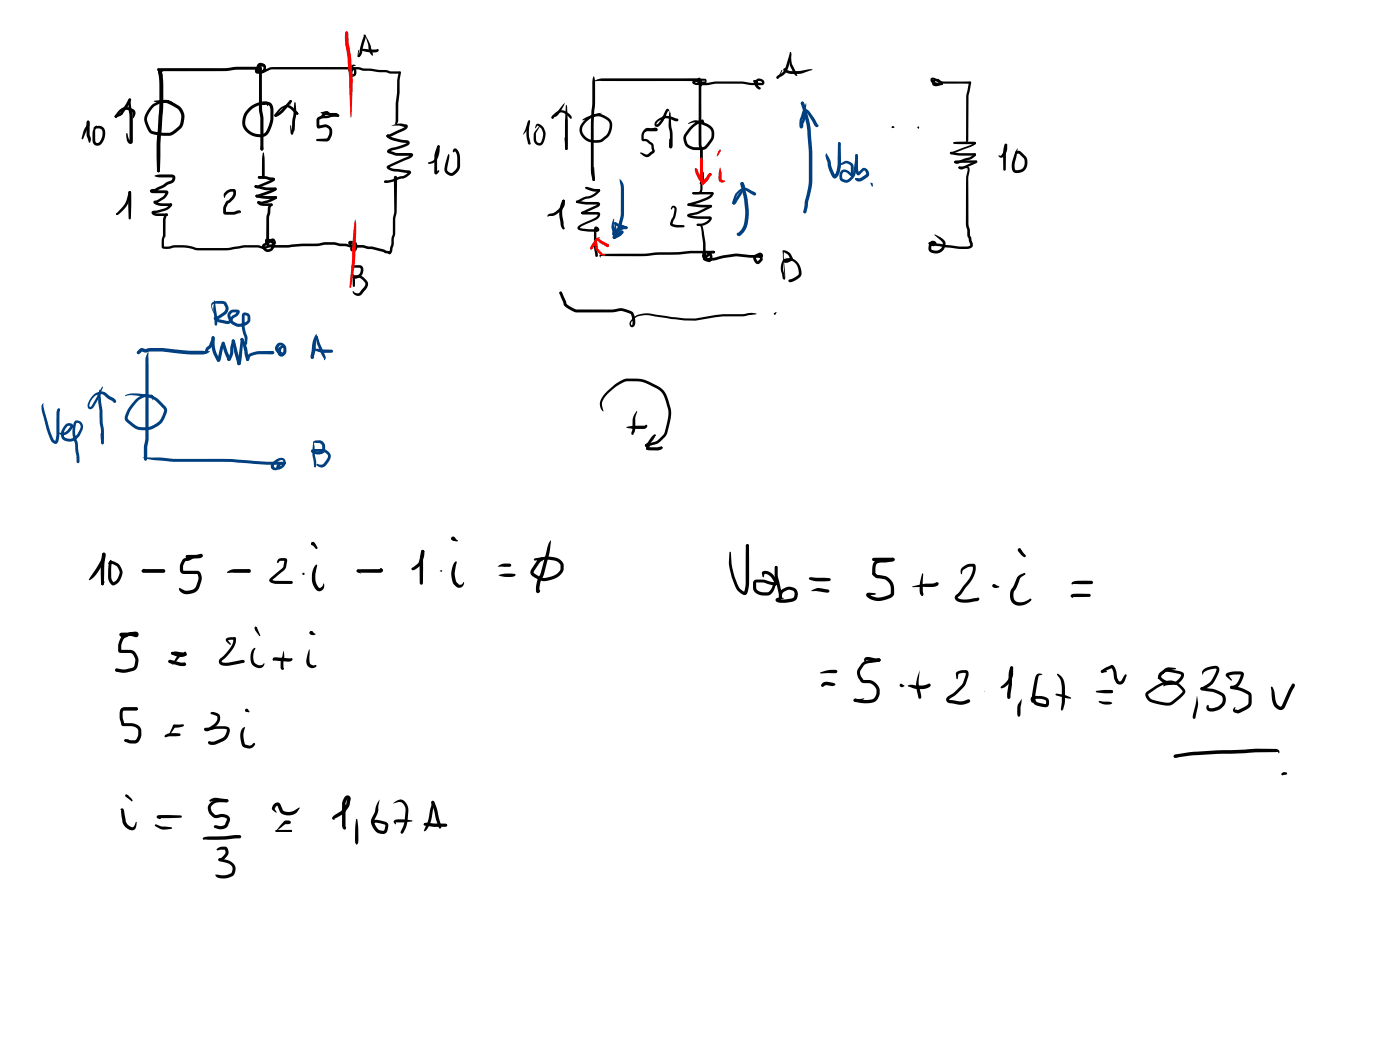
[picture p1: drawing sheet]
<svg xmlns="http://www.w3.org/2000/svg" width="285mm" height="214mm" viewBox="0 0 285 214" stroke-linecap="round" stroke-linejoin="round" font-family="sans-serif">
<g fill="#000">
<path d="M32.1 14l6.1-.1a53.7 53.7 0 0 0 9.6-.3h5.2l.2 .1 .1 .2-.1 .2-.2 .1h-4.9a27.8 27.8 0 0 1-7.2 .3h-8.6l-.2-.1zM32.3 14.3h.5l.2 .4a64.4 64.4 0 0 1-.3 14.4l-.1 5.7-.3 .3-.3-.3-.1-5.1 .1-2.2a65.9 65.9 0 0 0 .3-11.9l-.1-1zM32.1 14l.3-.1 .9 .6-.2 .1-.9-.1-.2-.3zM32.3 14.3l.3-.1 .2 .1 .3 1.3-.2-.2a1.06 1.06 0 0 1-.7-.8zM52.8 13.7h.4l.1 .4a63.2 63.2 0 0 0 .3 10.8v5.4l-.3 .3-.3-.3v-6.3a12.9 12.9 0 0 1-.3-4.7zM52.5 13a1.02 1.02 0 0 1 1.5 .2 1.02 1.02 0 0 1-.4 1.5 1.17 1.17 0 0 1-1.7-.1l.1-.6 .6-.6a.79 .79 0 0 1 .9-.3 .79 .79 0 0 1 .6 .7l-.2 .5-.2-.6-.5-.1-.7 .6v.3a.83 .83 0 0 0 .9-.2 .83 .83 0 0 0 .1-.9 .56 .56 0 0 0-.8 .3 .56 .56 0 0 0 .4 .7h.4a4 4 0 0 1 2.9-.7h16.5l1.2 .2 4.6 .4 .8 .2h1.9l.2 .3-.2 .2h-1.9l-.9-.3-4.6-.3-1.1-.3h-16.5a3.9 3.9 0 0 0-2.9 .8 1.12 1.12 0 0 1-1.2-.6 1.12 1.12 0 0 1 .2-1.3zM71.1 13.8a.99 .99 0 0 1 1.4 .5 .99 .99 0 0 1-.8 1.3l-.3-.1a1.77 1.77 0 0 1 .6-2.3l.4 .1-.4 .2-.2 .6-.1 1 .4-.2a.54 .54 0 0 0-.1-.6 .54 .54 0 0 0-.6-.2v.2v-.3a.32 .32 0 0 1 .4 0 .32 .32 0 0 1 0 .5 .53 .53 0 0 1-.8 .1 .53 .53 0 0 1 .1-.8zM73 10.2l.1 .1a.99 .99 0 0 0 0 1l.1 .1-.3 .2-.1-.3zM73.7 9.9l1.8 .2 1.4-.1a.36 .36 0 0 1 .1 .4 .36 .36 0 0 1-.4 .2 5.9 5.9 0 0 1-2.9-.3l-.1-.2zM73.6 10.1l.1-.2 .2 .2-.2 .2zM74 7.1a.34 .34 0 0 1 .5 0 .34 .34 0 0 1 0 .5l-.7 2.3a1.62 1.62 0 0 1-.8 1.7l-.2-.2 .4-.7 .7-2.9 .2-.5h.1zM73.7 9.9l.4 .2-.4 .1-.1-.1z"/>
<path d="M74.4 7.2l1.1 2.1 .4 1.9-.1 .1a2.43 2.43 0 0 1-.8-1.8zM81.2 14.7l.2-.2 .2 .3a12.7 12.7 0 0 0-.2 4.1l-.3 2.2v3.5l-.2 .6-.2 .2-.2-.2 .1-4.2 .2-2.1 .1-2.5zM17.7 24.6a.51 .51 0 0 1 .6 .3 .51 .51 0 0 1-.1 .6l-1.4 2.9-.2-.2 .4-1.6 .6-1.1zM17.7 24.6h.4l.1 .3 .1 2.5 .2 1-.3 .7-.6-1.5zM19.2 25.8a1.4 1.4 0 0 1 2.2 1.1 2.45 2.45 0 0 1-1.4 2.8 1.03 1.03 0 0 1-1.2-1.4l.1-1.7 .8-1.1-.3 1.2v1.9a.48 .48 0 0 0 .3 .5 .48 .48 0 0 0 .6-.2 2.02 2.02 0 0 0 .3-2.6l-.4-.1h-1l-.2-.2zM24.3 22.4l.6-.4 .6-.2 .8 .1 .8 .3a1.07 1.07 0 0 1 0 1.8l-.2-1.1-.7-.4a1.71 1.71 0 0 0-2.2 .9l-.2 .5h-.4v-.3zM26.2 20.1l.2-.1 .3 .3-.3 .6-.3-.6zM26.3 20.3l.1-.1 .2 .1 .1 1.7a11.4 11.4 0 0 1 .3 4.5v2.3a.63 .63 0 0 1-.7 .5 .63 .63 0 0 1-.5-.8l-.1-1 .1-.4 .5 1.3 .3 .3-.2 .1v-.6a24 24 0 0 0-.2-5.6zM26.2 20.2l.2-.2 .2 .1 .1 .4-1.7 2.8-1.3 .7-.3-.1-.1-.2 .2-.2 1-.6zM26.2 39h.4l.1 .2-.1 5.3-.2 .2-.2-.2-.1-4zM31.4 35.8a9.9 9.9 0 0 1 4-.2 1.03 1.03 0 0 1 .2 1.1 1.03 1.03 0 0 1-.8 .7l-3 1.5-.8 .2v-.4l3.1 .2a1.34 1.34 0 0 1-.8 1.6l-1 .7-.7 .2 .1-.4 .9 .4h2.2l.2 .1v.4h-2.2l-1.2-.3a.43 .43 0 0 1-.4-.5 .43 .43 0 0 1 .7-.3l1.3-.8 .6-.8v.1h-2.6a.47 .47 0 0 1-.7-.5 .47 .47 0 0 1 .7-.3l1.9-.8 1.9-1.1 .1-.4-.8-.1a5.1 5.1 0 0 1-2.9-.3zM31.3 20.6l2.7-.2 1.5 .6 1 .6 .5 .5a2.8 2.8 0 0 1 .5 2.1l-.1 .9a3.9 3.9 0 0 1-2.7 2.5h-2.1a3.1 3.1 0 0 1-2.2-.7l-.5-.9a3.3 3.3 0 0 1-.5-1.9 4.2 4.2 0 0 1 5.5-3.4l.6 .5a3.9 3.9 0 0 0-5.6 3.2l.9 2.1a7 7 0 0 0 4 .4l1.7-1.3 .4-1.4a2.32 2.32 0 0 0-.8-2.1l-2.1-1.1-2.6-.3z"/>
<path d="M51.9 37.8l.3-.1 2.1 .5h1.7l.3 .3-.2 .3-2.2-.1-2-.5zM52.1 39.7l4 .2 .3 .3-.3 .3-2.4-.1-1.5-.2-.2-.3zM52.1 39.7l.2-.1 .2 .2v.3l-.2 .1-.3-.2zM52.6 35.9h1.4l.9 .2a.92 .92 0 0 1 1.1 .4l-.3 .3-1.7-.4h-1.2l-.2-.1zM53.2 29.5h.1l.2 .2 .1 .6-.3 .3-.3-.3zM53.1 30.1l.3-.1-.1 .3 .1-.2 .2 .2-.1 .3h-.3l.1-.3-.1 .3-.2-.3zM52.6 35.9a1.12 1.12 0 0 1 1.3 .2 .97 .97 0 0 1-1.4 0zM53.5 31.1h.2l.2 2v3l-.3 .3-.2-.1-.1-.4 .1-3.6zM50.6 22a4.4 4.4 0 0 1 3.9-1.2l.2 .4-.2 .4-.2-.4a4.2 4.2 0 0 0-4.4 3.7 2.81 2.81 0 0 0 4.1 2.1 5.6 5.6 0 0 0 1-2.7v-2.2a.73 .73 0 0 0-.8-.8l-1 .1-.1-.1 .3-.3 .7-.2a1.34 1.34 0 0 1 1.6 1.6v1.7a6.9 6.9 0 0 1-1.2 3.3 3.4 3.4 0 0 1-5.2-2.5v-.2a3.7 3.7 0 0 1 1.3-2.7zM56.9 22.1l1.2-.7h.7l.8 .5 1.1 1v.4h-.4l-1.5-1.4-.7-.1a3.2 3.2 0 0 0-1.8 1.8l-.2 .2-.3-.3zM51.9 37.8h.5l3.3-1.6a.36 .36 0 0 1 .3 .4 .36 .36 0 0 1-.3 .3l-3.4 1.5a.43 .43 0 0 1-.4-.6zM52.1 39.7l2.8-.9 1.2-.6a.39 .39 0 0 1 .2 .4 .39 .39 0 0 1-.4 .3l-2.9 1.1a.61 .61 0 0 1-1-.1z"/>
<path d="M59 20.4h.2l.2 .2-.2 .9-.3-.9zM59.1 25.5l.2 .1 .4 1.5-.3 .3-.2-.3zM55.9 23.4l1.3-.9 1.8-2 .4-.1v.4l-.7 .9-1.1 1.2-.8 .6a.56 .56 0 0 1-1 0zM59.3 27l.2-.1 .2 .2-.1 .2-.2 .1-.2-.3zM60.1 20.8l.1 .1 .1 2.1-.3 3.4-.2 .5a.38 .38 0 0 1-.5 .4l-.1-.4 .2-.7 .5-5.3zM60 22.5l.7 .5v.3l-.4-.1zM65.3 22.9l.8-.2 .9 .2 .2 .2-.3 .3-1.3-.3zM65.5 23.2h.1a1.17 1.17 0 0 1 1.2-.5l.1 .3-.3 .3h-1zM66.1 23.3a2.75 2.75 0 0 1 2.9 .1 .29 .29 0 0 1-.2 .3 .29 .29 0 0 1-.3-.2h-1.5zM64.6 24l.8-.5 .7-.7a.55 .55 0 0 1 .8 .2l-.1 .2-.4 .1-.6 .7-.8 .4 .1 1.3-.2-.1 1.3-.3a1.6 1.6 0 0 1 1.3 2.4l-.4 .8-.5 .3-2-.1-.2-.1 .2-.3 2-.1 .4-.8 .1-.5a.9 .9 0 0 0-.8-1l-.9 .2a.56 .56 0 0 1-.7 0 .56 .56 0 0 1-.3-.6v-1.2zM65.4 23.7l3.4-.4 .3 .2-.3 .3h-1.1l-1.2 .3h-.9l-.2-.1zM78.3 36.8h.5a.2 .2 0 0 1 .2 .2 .2 .2 0 0 1-.2 .2h-.5z"/>
<path d="M78.7 27.5l.2-.1 1 .6 2 .5a1.75 1.75 0 0 1 1.4 .3 .58 .58 0 0 1-.4 .9l-3.6 1.2v-.2l1.5 .4 2.7 .1a.46 .46 0 0 1 .6 .3 .46 .46 0 0 1-.3 .5l-4.6 2.1v-.1l1 .4 3.1 .3a.45 .45 0 0 1 .4 .4 .45 .45 0 0 1-.3 .5l-1 .6-.8 .2a7.3 7.3 0 0 1-3.2 .8h-.1v-.4a8.8 8.8 0 0 0 3.2-.9l.8-.2 .9-.7 .1 .2-2.3-.3a2.77 2.77 0 0 1-2.2-.7l-.1-.2 .2-.3 4.2-1.8 .5-.4 .1 .2h-2.7l-.9-.2a1.46 1.46 0 0 1-1.3-.7 2.15 2.15 0 0 1 1.9-.9l2.2-.8-1.6-.2a5.1 5.1 0 0 1-2.5-.9l-.1-.2zM78.7 27.6l.3-.2 .1 .1 .1 .3-.3 .2-.2-.1zM79.6 25.6l.9-.3a3.8 3.8 0 0 1 2.2 0 .67 .67 0 0 1 .3 .8 .67 .67 0 0 1-.6 .4l-2.8 1.3-.8 .1a.57 .57 0 0 1 .7-.6l2.6-1.2 .4-.4 .1 .2-1.4-.3zM89.1 29.7l.2-.1 .2 .2a3.3 3.3 0 0 1-1.4 3.5h-.9l-.1-.1 .1-.2a2.05 2.05 0 0 0 1.9-2.2zM88.6 35.1l.6-.4 .3 .2a.72 .72 0 0 1-.9 .5zM89.2 29.6l.3 .2-.2 .2-.2-.2zM89.1 29.7l.2-.1 .2 .2-.5 1.8v3.7l-.2 .2-.3-.1-.1-.3v-3.4zM91.3 31.4h.1l.1 .4-.4 2.4a.82 .82 0 0 0 .7 1l.3-.1 .6-.5 .4-.7-.1-2.4-.4-.8h.1l-.3 .3a.49 .49 0 0 1 .1-.7 .49 .49 0 0 1 .7 .3l.4 1.2 .1 2.1a2.07 2.07 0 0 1-2.1 1.9 1.41 1.41 0 0 1-1-2zM26.2 39a.39 .39 0 0 1 .5 .1 .39 .39 0 0 1-.1 .5 5.7 5.7 0 0 1-2.7 4.2l-.3-.2 1-1.1a6.2 6.2 0 0 0 1.6-3.5zM23.7 43.4l.1-.1 .2 .2-.2 .3-.2-.1zM33.4 46.9l.2 .8-.2 2.6-.1-.1h1.1l1.3-.3a9.4 9.4 0 0 1 3.9 .4l.9 .2h6.2a16 16 0 0 1 6.2-.5l.9 .2 1.5-.5 .4-.2-.1-.4-1.7 1 .1 .3a.81 .81 0 0 0 1.3-.1 .81 .81 0 0 0-.7-1.2l-.2-.1 .4 .7 .9 .2 8.9-.3 1.4-.3h2.1l1.9 .3a12.9 12.9 0 0 0 4.2 .3l3.7 .8 1.5 .6h-.2l.5-1.6v-1.2l.3-.9v-3l.3-1.5-.1-7 .3-.3 .4 .3-.1 7-.3 1.5v3l-.3 1v1.2l-.4 1.4a.59 .59 0 0 1-.4 .5 .59 .59 0 0 1-.6-.1l-3-.9h-1a9.9 9.9 0 0 0-3.5-.3l-.9-.3h-1.1l-1.3-.3h-1.9l-1.5 .3h-3.1l-2.9 .3h-3.2a1.25 1.25 0 0 1-1.3-1.8 1.36 1.36 0 0 1 1.8 1.4 1.36 1.36 0 0 1-2 1.1 .92 .92 0 0 1-.2-1.5l1.3-.8a.75 .75 0 0 1 1.1 .3 .75 .75 0 0 1-.5 1l-.3 .1a2.72 2.72 0 0 1-2.6 .2 17.3 17.3 0 0 0-6.2 .6h-6.3l-2.4-.6h-2.3a3.4 3.4 0 0 1-2.5 0v-1.7zM33.6 43.6l.3-.1 .3 .2-.3 .3-.2 .7v3.4l-.3 .3-.2-.3v-3.3z"/>
<path d="M34.6 41.5h.4v.4h-.4zM30.9 43.1l2.8-.7 .9-.9a.33 .33 0 0 1 .4 .2 .33 .33 0 0 1-.2 .4l-1 .8-2.5 .5v-.2l.7 .3h1.9l.3 .2-.1 .2-2.2 .1a.8 .8 0 0 1-1-.9zM45.7 39.3a1.74 1.74 0 0 1 2.3-.6 2.12 2.12 0 0 1-1 2.4l-.5 .3-.4 .7-.1 1.2-.1-.2h1.6l1.3-.3a.24 .24 0 0 1 .3 .2 .24 .24 0 0 1-.3 .3v.2l-1.3 .2h-1.6l-.4-.2v-1.5l.6-1 .7-.5a1.59 1.59 0 0 0 .7-1.5h.1a1.77 1.77 0 0 0-1.7 .8l-.2 .5-.2-.6zM52.4 41.1l.2-.1h.2l.1 .3-.3 .2-.2-.1zM52.4 41h.2l.7 .4h2l.2 .3-.2 .2h-2l-.7-.3-.2-.3zM54.8 41.7l.5-.3 .2 .1a.39 .39 0 0 1-.3 .6l-.4 2.2v5.3l-.3 .3-.3-.3v-5.3l.4-2.2zM52.5 41l.8 .1 1.1-.3 1.7-.9 .3 .3a2.85 2.85 0 0 1-2 1.1l-1.4 .2-.5-.1-.1-.2zM71 49.2l.3-.2 .7 .1a1.18 1.18 0 0 1 .8 1.1 1.18 1.18 0 0 1-.8 1.1 .63 .63 0 0 1-.7-.4 .63 .63 0 0 1 .2-.7l.1-.5-.2-.1 .3-.2a.89 .89 0 0 1 .1 1.3l.1 .1a.41 .41 0 0 0 .4-.2 .41 .41 0 0 0 0-.4l-.2-.7h-.8l.1-.1 .1 .2a.3 .3 0 0 1-.3 .3 .3 .3 0 0 1-.3-.3zM71.6 54.2l.5-.2h1.1a1.02 1.02 0 0 1 .7 1.6 1.41 1.41 0 0 1-2.2 .8v-.2l.2-.1 .4 .1a1.25 1.25 0 0 0 1.1-1.5l-.1-.2h-1.4l.1-.1-.3 .8-.2-.8zM71.7 56.2l.2-.1 .2 .1 .1 .3-.3 .1-.2-.1zM71.8 56.1a2.42 2.42 0 0 1 2.9 1.1l.2 .7a2.27 2.27 0 0 1-.8 1.5l-.4 .5a1.05 1.05 0 0 1-1.2 .3 1.05 1.05 0 0 1-.6-.9 .98 .98 0 0 0 1.3 .3l1-1.3 .2-.6-1.1-1.1-1.5-.1zM71.7 55.6h.1a1.75 1.75 0 0 1 .5 1.4v1.2l-.3 .2-.2-.2z"/>
<circle cx="32.6" cy="14.6" r=".39"/>
<circle cx="23.6" cy="23.7" r=".26"/>
<circle cx="32.3" cy="34.7" r=".31"/>
<circle cx="52.1" cy="38" r=".27"/>
<circle cx="55.7" cy="36.5" r=".28"/>
<circle cx="56.1" cy="40.2" r=".29"/>
</g>
<g fill="#f00">
<path d="M70.4 6.5h.4l.1 .2v2.2l-.5-1.4z"/>
<path d="M70.4 6.5h.4l.1 .3 .1 1.9 .5 3.1 .3 3.8-.2 6.8-.1 1.5-.7-11.7a21.3 21.3 0 0 1-.5-5.4z"/>
<path d="M72.3 44.6a25.9 25.9 0 0 1 .1 6l-.2 3.4-.7 4.5-.2 .2-.2-.2 .5-5 .3-5.9z"/>
</g>
<g fill="#000">
<path d="M120.9 16.5l1.6-.5 19.7-.1 .3 .3-.3 .3zM120.8 15.6l.1-.1a3.6 3.6 0 0 1 .3 2.3v2.5a116 116 0 0 0-.3 14.8l.3 1.5-.3 .3-.3-.3-.3-1.7a115.8 115.8 0 0 1 .3-14.6v-1a9.7 9.7 0 0 1 .2-3.7zM142.2 15.9h.4a.41 .41 0 0 1-.1 .5 .41 .41 0 0 1-.5 0l-.1-.2zM141 16.5a1.18 1.18 0 0 1 2 .8l-.1 .2a.63 .63 0 0 1-.7-.3 .63 .63 0 0 1 .1-.8l.5-.2-.3 .4 .2 .6h-.1v-.1a.58 .58 0 0 0-.8-.4l-.4 .1v-.1a1.03 1.03 0 0 0 1.1 0l.3 .3v12.4l.3 1.2 .1 6h-.2l.3 .3-.1 .2a.54 .54 0 0 1-.7-.6v-5.9l-.2-1.2-.1-4.5 .1-7.9 .2 .1a1.06 1.06 0 0 1-1.6-.4zM142.2 16.2l.4-.2h.8a.54 .54 0 0 1 .4 .8 .54 .54 0 0 1-.8 .2 .25 .25 0 0 1-.3-.2 .25 .25 0 0 1 .2-.3l.1 .2 .5-.1v-.2l-.9 .1-.1 .3 1.5 .1 1.6-.3h5.5l2.8 .3 .3 .2-.3 .2h-.7l-2.1-.3h-5.4l-1.7 .3h-1.3a.65 .65 0 0 1-.7-.3 .65 .65 0 0 1 .2-.8zM153.5 16.3h.1l.3 .2a.49 .49 0 0 1 0 .8l-.5-.7zM153.5 16.3h.3l.6 .5h.7a.53 .53 0 0 0-.8-.3 .53 .53 0 0 0 0 .9l.6 .6a.52 .52 0 0 1-.5 .2 .52 .52 0 0 1-.4-.4 1.04 1.04 0 0 1 .1-1.7 1.04 1.04 0 0 1 1.5 .7l-.1 .3-.2 .2-.8 .1-.5-.2a.79 .79 0 0 1-.5-.9zM159.1 14.3l.2 .1-.8 1.5a.22 .22 0 0 1-.2 .1 .22 .22 0 0 1-.2-.2 .22 .22 0 0 1 .2-.2zM159.5 14l.6-.2v.1l-.3 .3 .1-.1 .4 .2a4.1 4.1 0 0 0 2.5 .2l1.8-.4 .8 .1-2.6 .8a4.2 4.2 0 0 1-3.1-.4l-.2-.4zM160.9 10.6l.3 2.4 1 2.1a.23 .23 0 0 1 .1 .4 .23 .23 0 0 1-.4-.2l-1.1-2zM160.8 10.7l.1-.2 .2 .2a5.8 5.8 0 0 1-.7 3.2l-.6 1.2-1.3 .8v-.2v.2l-.2 .1a.34 .34 0 0 1-.2-.3 .34 .34 0 0 1 .2-.3l1-.6 .5-.7zM189.6 15.9l.5-.1 .7 .3 .1 .1-.1 .2-.9-.1 .2 .3 1.1 .3-.1 .1-.1-.2a.39 .39 0 0 0-.5-.3 .39 .39 0 0 0-.3 .5l.4 .1 1.2-.2 .2 .2-.9 .4a.83 .83 0 0 1-.9 0 .83 .83 0 0 1-.4-.8 .86 .86 0 0 1 .9-.5 .86 .86 0 0 1 .7 .7l-.1 .4-.9-.1a.85 .85 0 0 1-.8-1.3z"/>
<path d="M190.9 16.1l1.1 .5h5.5l.2 .2-.2 .2h-4.9h-.7l-.7-.2a.42 .42 0 0 1-.4-.3 .42 .42 0 0 1 .1-.4zM190.7 16.1l.5 .1 .8 .9-.2 .2-1.1-1.1zM191.7 17l.1-.1 .2 .3-.2 .1zM197.3 16.8l.2-.2 .2 .2-.5 2.8-.1 9-.1 .3-.2 .1-.2-.2 .2-.2-.1-9zM107.5 24.6l.2-.1 .2 .1-.1 .5a3.7 3.7 0 0 1-1.3 2.3zM107.5 24.7l.2-.2 .2 .1v.5a8.4 8.4 0 0 0 .1 4h-.1l.2 .1-.1 .1a.36 .36 0 0 1-.4 .1 .36 .36 0 0 1-.2-.5v-.1a7.3 7.3 0 0 1 .1-4.1zM109.2 25.3a1.28 1.28 0 0 1 1.6 1 3.1 3.1 0 0 1-.6 3.3 1.24 1.24 0 0 1-1.5-1.5l.1-1.1 1-1.2-.7 1.3v1.2a.6 .6 0 0 0 .4 .8 .6 .6 0 0 0 .8-.4l.1-.4a2.15 2.15 0 0 0-.1-2l-.8-.7-.5 .5zM112.8 23.2a1.84 1.84 0 0 1 2.4-.5 2.15 2.15 0 0 1 1.2 1.1v.3l-.2 .1-1.2-1.1a1.4 1.4 0 0 0-2 .5l-.4 .5h-.3v-.3zM114.6 21.3l.4-.4-.2 .5a5.4 5.4 0 0 1-1.6 2.3l-.5 .3v-.1l-.2 .3-.2-.2a1.02 1.02 0 0 1 .9-.9zM115 28l.1 .1 .5 2.1-.3 .3-.2-.2zM115.2 21.5l.1-.1 .1 .1 .2 2.9v5.3v.6l-.3 .2-.2-.2-.1-.6zM119.2 38.1l1.7 .3a1.24 1.24 0 0 1 1.3 .4l-.3 .2a4.4 4.4 0 0 1-2.6-.6l-.2-.2z"/>
<path d="M119.3 38.1l.4 .4-.5-.1zM120.8 34l.2 .1 .2 2.5-.3 .3-.3-.3zM121.7 38.6h.4v.4l-.4-.1zM117.3 40.9l1.5-.7a3.9 3.9 0 0 0 2.9-1.5l.1-.1a.32 .32 0 0 1 .4 .2 .32 .32 0 0 1-.3 .4 4.5 4.5 0 0 1-2.9 1.4l-1.4 .7h-.3zM118.6 24.3l.4-.2a6.1 6.1 0 0 1 2.6-.9 3.7 3.7 0 0 1 2.9 1.5 3.5 3.5 0 0 1-1.1 3.6 3.5 3.5 0 0 1-3.7 .5 2.49 2.49 0 0 1-1.7-2.1 2.49 2.49 0 0 1 1.3-2.4 4.8 4.8 0 0 1 3.3-1.3l-.4 .2a5.4 5.4 0 0 0-3.6 2.8 2.23 2.23 0 0 0 2.5 2.5l1.3-.1a3.1 3.1 0 0 0 1.7-3.1l-.1-.4a2.63 2.63 0 0 0-1.6-1.1l-1-.1-2.7 .8zM131.2 26.3a1.83 1.83 0 0 1 1.6-.2l.3-.1a.42 .42 0 0 1 .7 .1 .42 .42 0 0 1-.2 .6h-1.8l-.4 .2-.1-.1 .5-.5 1.8-.1-.2 .3-.9 .1a1 1 0 0 0-1.1 .1 1 1 0 0 0-.3 1.1v.5h-.1l.8 .1 1.1 .8 .4 1.4a.73 .73 0 0 1-.6 .8 1.13 1.13 0 0 1-1.8 .3l-.6-.6 1.4 .4 1.1-.8-.3-1.2-.9-.7-.3-.1a.53 .53 0 0 1-.6 0 .53 .53 0 0 1-.1-.6l.1-1zM135.7 22.3a.38 .38 0 0 1 .4-.1 .38 .38 0 0 1 .2 .4l.1 .4-.5-.4h.1l-.9 1.9-.7 1a.64 .64 0 0 1-1 .2 .64 .64 0 0 1 .2-1.1l1.3-.8a3.5 3.5 0 0 1 2.9 .3l.3 .1a.45 .45 0 0 1-.3 .5 .45 .45 0 0 1-.5-.1 2.72 2.72 0 0 0-2.2-.4l-.7 .3a.81 .81 0 0 0-.7 .9l1-1.1zM136.4 22.8l.1 .2 .2 2.9a10.4 10.4 0 0 1 .2 3.7 .41 .41 0 0 1-.3 .6 .41 .41 0 0 1-.4-.6l.2-1.3 .2 1.5h-.2v-.4a11.7 11.7 0 0 0-.3-3.9l.1-2.5zM141 39.2l4-.1 .3 .3-.3 .2h-3.8l-.2-.1zM142.6 37a.25 .25 0 0 1 .3 0 .25 .25 0 0 1 .1 .2v1.4l-.2 .7-.6 .2h-1.2v-.3l.2-.1 1.3-.1 .1-1.8h.2l-.3 .2zM142.9 35.1l.2-.2 .2 .2 .1 1.4a.41 .41 0 0 1-.1 .5 .41 .41 0 0 1-.5 .1l-.1-.2 .1-.3v.1zM140.1 25.1a2.31 2.31 0 0 1 2.4-.5l1.4 .6a2.31 2.31 0 0 1 1.2 3.5l-1.3 1.6a4.4 4.4 0 0 1-4-.4 2.17 2.17 0 0 1-.3-2.7 6.2 6.2 0 0 1 3.5-2.9l.3 .2 .1 .8-.4-.6h.1a6.3 6.3 0 0 0-3.4 3.1v.3a1.75 1.75 0 0 0 2 1.9l1.7-.2 1.4-1.8a1.73 1.73 0 0 0-1.1-2.3l-1.9-.7-.6-.1-1 .3z"/>
<path d="M140.1 41.4l3.8-1.2 .6-.4 .5-.7 .3 .3-.3 .6a5.4 5.4 0 0 1-2.7 1.3l-2.1 .6-.3-.2zM193.5 31l1.9 .2h3l.3 .3-.2 .2h-.6a13.2 13.2 0 0 1-4.4-.3zM194.2 28.9h4.2l.3 .2-.2 .2h-3.3h-.9l-.2-.2zM194.3 32.9l.2-.2 .2 .1v.3l-.2 .1h-.2zM194.4 32.8l4.3-.1 .3 .2-.3 .3h-4.2l-.2-.2zM194.1 29.1l.1-.2 .5 .2-.5 .2zM195.2 34l.1-.1 .2 .3-.2 .1zM195.2 33.9h.2a2.68 2.68 0 0 1 1.8 .1l.2 .6-.3 1.6 .1 9.4 .3 1.2v1.2l.5 1.5a.9 .9 0 0 1-1 1.2h-1.6l-2.8-.3-3.3-.6-.3-.2 .4-.3 6 .9h1.5l.6-.2-.5-2-.1-1.2-.2-1.2v-9.2l.3-2-.1-.2-1.6 .1-.2-.2zM198.3 31.3h.4v.4l-.4-.1zM198.3 29h.4v.3l-.4-.1zM193.6 30.9l3.9-1.3 1-.7 .2 .2a.78 .78 0 0 1-.8 .7l-3.9 1.5h-.5l-.1-.1zM194.3 32.8l.7 .1 2.3-.8 1-.8h.4a.66 .66 0 0 1-.6 .9l-.6 .3-2.8 .8a.36 .36 0 0 1-.4-.5z"/>
<path d="M195.2 34h.7l2.8-1.3h.2l.1 .3-.2 .2-2.7 1.2a.55 .55 0 0 1-.6 .1 .55 .55 0 0 1-.3-.5zM204.6 29.3l.4 .1a2.42 2.42 0 0 1-1.2 2.7l-.5-.4h.5a2.76 2.76 0 0 0 .8-2.2v.1zM204.6 29.3h.4l.1 .2-.3 1.4v3.6l-.3 .3-.2-.3-.1-3.2 .1-1.1zM207.1 30.3l-.5 3.8a.52 .52 0 0 0 .2 .5 .52 .52 0 0 0 .6 0 1.54 1.54 0 0 0 1-2.4l-.9-1-.4 .1-.3-.1-.1-.2 .4-.2a.65 .65 0 0 1 .9 .2l.8 .8a2.05 2.05 0 0 1 0 2.6 2.05 2.05 0 0 1-2.5 .6l-.3-.9a7.7 7.7 0 0 1 1.1-3.8zM114.5 40.7a.45 .45 0 0 1 .5 .2 .45 .45 0 0 1 0 .6 3.2 3.2 0 0 1-3.2 2.5l-.3 .1 .1-.4a3.4 3.4 0 0 0 2.9-2.4zM113.9 59.5l.3-.1 .1 .1-.1 .5a.3 .3 0 0 1-.3-.1 .3 .3 0 0 1 0-.4zM114 59.4h.2l.3 .2 .9 2.3 1.9 1.1h7.1l1.5-.2a4.7 4.7 0 0 1 3 .9 2.6 2.6 0 0 1 .1 2.8 .71 .71 0 0 1-.9-.4 .71 .71 0 0 1 .4-.9 3.7 3.7 0 0 1 3.8-1.4l4.9 .8a18.8 18.8 0 0 0 8.4-.5l1.6-.1h4l1.3-.3a1.74 1.74 0 0 1 1.5 .1l-.1 .2-2.3 .4a34.6 34.6 0 0 0-10 .9l-2.3-.1-5.9-.8a5.9 5.9 0 0 0-3.7 .1l-1.1 1a.36 .36 0 0 0-.2 .4 .36 .36 0 0 0 .3 .3 2.75 2.75 0 0 0-.4-2.3l-.6-.3a2.27 2.27 0 0 0-1.7-.2l-1.6 .2h-7l-.5-.1a4.2 4.2 0 0 1-2.1-1.5l-.8-2.2zM114.5 40.8l.4-.1 .1 .4a6 6 0 0 0-.2 4.3v.6a.5 .5 0 0 1-.1 .7l-.2-.2-.3-.7a7.5 7.5 0 0 1 .2-4.9zM117.3 40.9l4.3 .2a.56 .56 0 0 1 .6 .6 .56 .56 0 0 1-.6 .5l-3 1.4a.33 .33 0 0 1-.2-.4 .33 .33 0 0 1 .4-.2l2.9-1.5v.2l-3.2-.2-1.1-.2-.1-.2zM117.3 40.9l.2-.1 .2 .2v.3h-.2l-.2-.1zM118.4 43.2h3.4a.75 .75 0 0 1 .4 .7 .75 .75 0 0 1-.5 .6l-3.2 1.5-.5 .4h.1a9.2 9.2 0 0 0 3.4 .3v.1l-.2-.2 .1-.1v3.6l.3 2-.2 .2-.3-.2-.3-2v-3.4a.54 .54 0 0 1 .6-.5 .54 .54 0 0 1 .5 .6l-.1 .3-.4 .1a8.4 8.4 0 0 1-3.6-.4 .57 .57 0 0 1-.3-.6 .57 .57 0 0 1 .5-.4l3.1-1.5 .4-.3 .1-.4 .1 .1h-3.1l-.4-.3zM118.4 43.2h.4l-.1 .4-.3-.1z"/>
<path d="M122.1 51.8l.4-.1h4.4a49.9 49.9 0 0 0 7.8-.3l3.5-.1 2.6-.2h4.5l.3 .2-.3 .3h-4.7l-2.4 .2a36.9 36.9 0 0 0-6.8 .4l-9.1-.1v.4l-.2-.3zM136.8 42a.68 .68 0 0 1 .8 .1 .68 .68 0 0 1 .1 .8 3.9 3.9 0 0 1-.6 2.1l-.2 .6 2.3 .2 .2 .3-.1 .1-1.8 .1-1-.5v-.5l.5-1.2 .3-1.4v-.3l-.2-.2-.5 .4zM140 41.5l4.7 .2 .3 .3-.3 .2h-2.5l-2-.3-.3-.2zM140 43.7l.2-.1 .2 .2 1.6 .2h2.4a.53 .53 0 0 1 .5 .5 .53 .53 0 0 1-.3 .6l-1.3 .8-1.3 .1v-.2v.2l-.1-.2v-.2h.1v.2v-.2l1.4-.2 .7-.4 .3-.5 .1 .1-3-.1a1.57 1.57 0 0 1-1.6-.6zM141.9 45.6h.1a.9 .9 0 0 1 1.1 .7l.5 3 .1 2.2 .2 .5a.31 .31 0 0 1-.1 .6 .31 .31 0 0 1-.4-.4l-.2-.7-.1-2.1-.4-3-.2-.4-.6-.1zM143.6 51.7h.2l.1 .7-.2 .2-.2-.2zM140.1 43.6l2-.5 2.6-1.4 .3 .3-.3 .3-2.6 1.3-1.7 .3-.2 .2-.3-.2zM145.2 51.1h.3l.1 .2h-.3h.3l-.1 .2h-.3l-.1-.2h.2h-.2zM143.3 51.2a1.2 1.2 0 0 1 1.6 .5 1.2 1.2 0 0 1-.5 1.7l-.6-.2a.63 .63 0 0 1-.7-.5 .63 .63 0 0 1 .6-.7l.8-.8 1-.1v.4l-.8 .1-1 1.1v-.2l.7 .3 .1-.7a.54 .54 0 0 0-.4-.5 .54 .54 0 0 0-.6 .3l.1 .4 .4 .2a8.8 8.8 0 0 0 3.6-.6h.1a10.9 10.9 0 0 1 5 0h2.3l-1.1 .5 .4 .8 .5-.5-.2-.3-.5-.3a.77 .77 0 0 1 .9 .1 .77 .77 0 0 1 .2 .9l-.5 .5a.84 .84 0 0 1-1.3-.8v-.4l.1-.4 1-.5a.55 .55 0 0 1 .8 .2 .55 .55 0 0 1-.3 .8h-2.3a10.5 10.5 0 0 0-4.9 0l-.8 .1a6.6 6.6 0 0 1-3.2 .4 1.06 1.06 0 0 1-.8-.7 1.06 1.06 0 0 1 .3-1.1zM159.4 51a1.82 1.82 0 0 1 1.8 1l.1 .4a1.19 1.19 0 0 1-1.4 1.1 .44 .44 0 0 1-.5-.5 .44 .44 0 0 1 .5-.4 2.69 2.69 0 0 1 3 3.8l-.1 .1a3.4 3.4 0 0 1-2 1l-.2-.1v-.4l.8-.3 1.2-.8a2.74 2.74 0 0 0-1.2-2.7l-.7-.2-.9 .2v-.2h.5l.6-.4-.5-.7-1.1-.7zM159.3 51.1l.2-.1 .1 .2v1.2l.3 3.8a.53 .53 0 0 1-.2 .7l-.2-.1 .2-1.1zM159.4 53l.2 .1-.2 1.7 .3 1.8 .1 .2-.1 .1-.3-.1a5.7 5.7 0 0 1-.3-3.2z"/>
<path d="M190.3 47.8l1.2 .5 .7 .6a1.85 1.85 0 0 1-.6 2.5 1.85 1.85 0 0 1-2.5-.6l.1-1.1a.72 .72 0 0 1 .7-.7 .72 .72 0 0 1 .7 .8 .67 .67 0 0 1-.8 .3l-.6-.3-.2-.2 .1-.2 .3-.1 .8 .2h-.3l-.2 .2v1.1a1.46 1.46 0 0 0 1.5 .1 1.46 1.46 0 0 0 .8-1.4z"/>
<circle cx="193.6" cy="31.2" r=".24"/>
<circle cx="114.2" cy="59.6" r=".25"/>
<circle cx="114.7" cy="40.9" r=".27"/>
</g>
<g fill="#000">
<path d="M181.7 25.7l.2 .2-.2 .2-.2-.2z" fill-rule="evenodd"/>
<path d="M181.7 25.7l.5 .2-.5 .2-.2-.2z" fill-rule="evenodd"/>
<path d="M186.9 25.8l.2 .2-.1 .2-.2-.2z" fill-rule="evenodd"/>
<path d="M187 25.7l.1 .2-.1 .1-.2-.1z" fill-rule="evenodd"/>
<path d="M186.8 25.9h.3v.1l-.1 .2z" fill-rule="evenodd"/>
<path d="M157.6 63.8l.4-.3 .1 .1-.3 .5-.3-.2z" fill-rule="evenodd"/>
<path d="M157.7 63.7l.2 .2-.2 .2-.2-.2z" fill-rule="evenodd"/>
</g>
<g fill="#004080">
<path d="M28.4 71.1l.5-.2 .8 .2a4.2 4.2 0 0 1 2.4-.2h1a43.8 43.8 0 0 0 8.2 .5l1.5 .1-.8 .5a23 23 0 0 1-6.7-.2l-2.2-.2h-2.6l-.9 .2-.7-.2-.7 .6-.3-.2-.1-.2z"/>
<path d="M43.2 68.5l.2-.1a.82 .82 0 0 1 .1 1.2l-.4 1.1-.6 .5-.3 .6a.4 .4 0 0 1-.7 0l.3-.2 .2-.8 .6-.5z"/>
<path d="M43.2 68.5l.2-.1 .3 .4a6.6 6.6 0 0 0 1 4.3l-.1-.1 .2 .3-.1 .3-.3 .1a6.1 6.1 0 0 1-1.3-4.9z"/>
<path d="M45.2 69.6l.4 .1 .1 .2-.8 3.4-.4 .4-.3-.4 .2-.3-.1 .1 .5-2.3z"/>
<path d="M45.2 69.7l.3-.1 .2 .2 1.2 3.1-.1 .5-.2 .1-.2-.1-.7-1.6-.6-1.9z"/>
<path d="M46.4 72.9h.4l.1 .2-.1 .3h-.4l-.1-.3z"/>
<path d="M47.3 69.2h.4l.1 .2-.3 1.1a3.8 3.8 0 0 1-.7 2.9h-.4l-.1-.3 .5-1.2 .1-1.2z"/>
<path d="M47.3 69.2h.4v.4h-.4z"/>
<path d="M47.3 69.2l.2-.1 .2 .1 .2 .6 1.1 4.1-.1 .4-.3 .1-.3-.4-1.1-4.5z"/>
<path d="M48.4 73.8l.4-.1 .2 .3-.1 .3h-.4l-.2-.3z"/>
<path d="M49 69l.2-.2 .2 .1 .1 .8-.4 3.8-.1 .7-.3 .2-.3-.1-.1-.3 .3-1.4z"/>
<path d="M49.1 68.8l.4 .1v.2l-.1 .2h-.4v-.2z"/>
<path d="M49.1 68.9l.2-.1 .3 .2a9.4 9.4 0 0 1 1 3.3l.1 .8-.3 .4-.3-.3-.5-2.2-.6-1.9z"/>
<path d="M50.6 72.1l.5-.2 1.5-.4 2.9-.1 .3 .2 .1 .2-.1 .2-.3 .1h-2.9l-1.3 .3-.4 .3-.2 .7-.3 .1-.3-.4z"/>
<path d="M43.6 61.2l.2 .1 .4 4.1a.69 .69 0 0 1-.2 .9 1.52 1.52 0 0 1-.3-1.4 7 7 0 0 1-.1-3.6z"/>
<path d="M43.8 65.8h.2v.2v-.2l.2 .2-.1 .2h-.2l.1-.2-.1 .3-.2-.3z"/>
<path d="M43.2 61.6l.7-.3h1.7a1.8 1.8 0 0 1 .9 1.7l-.2 .6-.5 .5-1.4 .9h-.8a.5 .5 0 0 1 .6-.6l1.4-.9 .3-.7-.4-.9-1.4-.1a.67 .67 0 0 0-.8 .2 .67 .67 0 0 0 0 .8l.2 .5a4.2 4.2 0 0 1 .6 2.9h-.3v-.3a3.7 3.7 0 0 0-.7-3l-.1-.8z"/>
<path d="M43.6 64.7l.3-.2 .2 .1v.3l-.3 .2-.2-.1z"/>
<path d="M43.6 64.6l.2-.1 .9 .5 1.4 .3a.45 .45 0 0 0 .6-.3l.6-.7 .7-.4 .2-.4 .1 .1h-.9l-.5 .5 .2 .6 .5 .8 .8 .4 1.1-.1 .6-.3 .3-.3v-.8l-.6-.2v2.4l.6 2-.1 1.3a.2 .2 0 0 1-.2 .2 .2 .2 0 0 1-.2-.2l-.1-1.2-.2-.6a8.2 8.2 0 0 1-.4-3.8 .88 .88 0 0 1 .9-.7 .88 .88 0 0 1 .8 .7v1.3l-.5 .5-.8 .3a2.3 2.3 0 0 1-2.3-.3l-.5-.5-.4-.9a1.24 1.24 0 0 1 1.3-1.7 .85 .85 0 0 1 1.1 .4l-.3 .7-.9 .6-.4 .6a1.01 1.01 0 0 1-1.2 .6l-1.9-.5-.5-.4z"/>
<path d="M49.9 69.9l.2-.2 .2 .2a.18 .18 0 0 1-.2 .2 .18 .18 0 0 1-.2-.2z"/>
<path d="M56.5 70a1.18 1.18 0 0 1 1.8 .9 1.33 1.33 0 0 1-.9 1.7 .92 .92 0 0 1-.8-.5 .92 .92 0 0 1 0-.9l.5-.7h.9l.1 .1-.1 .2-.7 .2-.1 .8 .1 .2 .4-.4-.1-.9-.5-.4-.4 .5 .1 .4 .7 .5a.87 .87 0 0 1-1.5-.5v-.6z"/>
<path d="M30.2 71.5v18.3a10.1 10.1 0 0 0-.2 3.6l-.4 .4-.2-.1a9.1 9.1 0 0 1 .1-3.7l.1-.9v-14.8a3.9 3.9 0 0 1 .6-2.8z"/>
<path d="M29.6 92.5l.4 .9-.4 .4-.3-.4z"/>
<path d="M25.5 80.5l.8-.3a9.6 9.6 0 0 1 4.4 .3l1.3 .6 1.9 2a1.17 1.17 0 0 1 0 1.1 4.6 4.6 0 0 1-7.1 2.6l-1-.9a1.08 1.08 0 0 1-.3-1.3 6.2 6.2 0 0 1 4-4.2l1.1-.1a.5 .5 0 0 1 .6 .6l-.1 .6-.3-.7a3.5 3.5 0 0 0-3.4 1.6 5.7 5.7 0 0 0-1.4 2.7l.1 .2 1.1 1a3.9 3.9 0 0 0 5.8-1.6l.4-1-.1-.4-1.5-1.6-1-.6a12.1 12.1 0 0 0-4.2-.7l-1.1 .3z"/>
<path d="M20.2 79.4h.1l.6 4.1v2.6l.3 1.4-.1 2.6-.2 .4-.3-.4-.1-2.5-.2-1.5v-2.5l-.3-1.9z"/>
<path d="M20.5 88.3h.2l.4 1.9-.2 .3-.3-.2z"/>
<path d="M19 80.4a1.94 1.94 0 0 1 2.7-.3l1.7 1.2a.41 .41 0 0 1 .2 .4 .41 .41 0 0 1-.3 .4l-2-1.5a1.8 1.8 0 0 0-2.7 .9 1.11 1.11 0 0 0-.3 1.4l.4-.3 2.2-3.9 .1 .2-.8 1.9-1 1.9a.71 .71 0 0 1-1 .6 .71 .71 0 0 1-.3-1.1l.4-.9z"/>
<path d="M8.6 82.3l.3-.3v.9l1.1 4.3 .8 2.1 .5 .5h-.1l.3-1.4v-4.5a.53 .53 0 0 1 .7-.7l-.1 5.7a1.44 1.44 0 0 1-.7 1.5l-.7-.3-.3-.4a30.6 30.6 0 0 1-1.9-7z"/>
<path d="M11.8 83.2h.3l.1 .4h-.3l-.1-.2z"/>
<path d="M11.9 83.2h.1l.2 .2-.3 .5z"/>
<path d="M13.3 86.5a.84 .84 0 0 1 .9-.4 .84 .84 0 0 1 .7 .8 2.13 2.13 0 0 1-2.5 1.6l-.4-.3 .1-.2 .4 .2a2.15 2.15 0 0 0 1.8-1.5h-.2a1.82 1.82 0 0 0-1 2.2 1.48 1.48 0 0 0 1.6 .3l1-.7 .6-1.1a.82 .82 0 0 0 0-.9 .82 .82 0 0 0-.7-.4 5.4 5.4 0 0 0 .2 4.2l.4 3.7-.3 .3-.3-.3-.3-3.6a5.4 5.4 0 0 1 0-4.7 1.27 1.27 0 0 1 1.4 .4 1.27 1.27 0 0 1 .1 1.5 3.4 3.4 0 0 1-1.9 2.2 1.66 1.66 0 0 1-2.5-1.6l.3-.9z"/>
<path d="M29.1 93.1h3.4l3.7 .3a119.3 119.3 0 0 1 15.1 .4l3 .2h3.6v.3v-.3l.3 .3-.3 .3v-.3v.3h-3.6a123.8 123.8 0 0 0-18.1-.6h-1.1a26.2 26.2 0 0 1-6.1-.8z"/>
<path d="M55.5 94.1l.8-.6a1.09 1.09 0 0 1 1.7 .1 1.09 1.09 0 0 1-.4 1.6l-.2 .2a.64 .64 0 0 1-1.1 0 .64 .64 0 0 1 .3-1l.6-.3a.95 .95 0 0 1 1 .2l-.3 .3-.7 .1-.4 .5v-.2a1.12 1.12 0 0 0 .9-.9 .47 .47 0 0 0-.3-.5 .47 .47 0 0 0-.6 .2l-.8 .6-.2 .5a.37 .37 0 0 0 .5 .3l.1 .1a.45 .45 0 0 1-.2 .5 .45 .45 0 0 1-.5-.1 .89 .89 0 0 1-.2-1.6z"/>
<path d="M64.4 68l-.3 3.6-.2 1.2-.3 .3-.4-.4 .2-1.2a6.3 6.3 0 0 1 1-3.5z"/>
<path d="M63.3 72.6h.5l.1 .2-.2 .3-.3-.1z"/>
<path d="M64.3 68.5l.1-.2 .2 .2-.3 1.1-.1 1.7-.4 1.6-.2 .2-.2-.1-.1-.3 .6-1.5z"/>
<path d="M64.3 68.4l.2-.1 .1 .2v.1l-.3-.1z"/>
<path d="M64.5 68.3l.2 .3 .4 1.2 1.2 2.8-.2 .7-.3-.5a10.2 10.2 0 0 1-1.5-4.1v-.2z"/>
<path d="M63.6 71.2a5 5 0 0 1 2.6 0h1.3l.3 .3-.1 .2a5.6 5.6 0 0 1-3.2-.2z"/>
<path d="M63.9 89.9l.5 4.1-.1 1-.2 .2-.2-.2v-.9a8.6 8.6 0 0 1 0-4.2z"/>
<path d="M64.1 94.4h.1l.1 .6-.2 .2-.2-.2z"/>
<path d="M63.9 89.9l.9-.2a1.27 1.27 0 0 1 1.4 1.2 1.37 1.37 0 0 1-.4 1.4 1.37 1.37 0 0 1-1.5 .2l-.4-.1a.49 .49 0 0 1-.6-.5 .49 .49 0 0 1 .6-.5h1.6a1.55 1.55 0 0 1 1.7 2.2l-.7 1a1.23 1.23 0 0 1-2.1 0l.2-.2a.98 .98 0 0 0 1.4-.2l.7-.9 .1-.5a1.48 1.48 0 0 0-1.3-.8h-1.8l.1-.3a1.3 1.3 0 0 0 1.8-.2v-.8l-.3-.3-.2-.2-1.1-.1-.1 .5-.2-.5z"/>
<circle cx="50.4" cy="73.1" r=".33"/>
</g>
<g fill="#000">
<path d="M123.4 79.9l1.7-1.6 1.3-.8a2.75 2.75 0 0 1 1.9-.4h1.2a10 10 0 0 1 5.7 2.6 8.4 8.4 0 0 1 1.3 5.7l-.1 .6a6 6 0 0 1-.9 2.8l-.2 .3a3.5 3.5 0 0 1-2.4 1.5l-1.3 .4-.3-.3 .3-.3 2.1-.6 1.4-1.3a11.1 11.1 0 0 0 .9-5.4l-.3-.8a4.1 4.1 0 0 0-2-3.2 8.3 8.3 0 0 0-3.8-1.5h-2.4l-2.1 1.1a7 7 0 0 0-2.8 3.2v.7l.3 1.2a2.08 2.08 0 0 1-.1-3.2zM127.5 86.9l1.3-.2h2.4l.4-.2a.49 .49 0 0 1 .1 .5 .49 .49 0 0 1-.5 .3h-1.1a5.6 5.6 0 0 1-2.6-.3zM129.6 83.7l.1 .1-.4 1.4v2.3l-.3 .8a.27 .27 0 0 1-.2 .2 .27 .27 0 0 1-.3-.2l.3-.9v-1.2a3.3 3.3 0 0 1 .8-2.5zM133.2 88.6l.2-.1 .1 .1-.5 .9-1.4 1.4a.37 .37 0 0 1-.3-.4 .37 .37 0 0 1 .4-.3l1.1-.7zM131.4 90.5l.4 .1-.1 .3-.4-.1zM131.6 91.1h2.3l.8-.2a.34 .34 0 0 1 .1 .4 .34 .34 0 0 1-.2 .3l-.7 .1h-1.9l-.3-.2-.2-.2zM133.2 88.6l.1-.1 .2 .1-.1 .2zM132.9 88.7l.3-.2 .3 .1-1.1 1.7-.2 1-.4 .3-.3-.3 .3-1.1zM134.5 91l.4 .1-.1 .2-.1 .1-.3-.2zM134.3 91h.5l.1 .2-.3 .1z"/>
<circle cx="131.8" cy="91.3" r=".3"/>
</g>
<g fill="#f00">
<path d="M141.5 34.4l.2-.2 .5 .5-.6-.2z"/>
<path d="M141.5 34.4l.1-.2 .3 .2 1.1 2.1a.66 .66 0 0 1 .1 1.1l-.4-.4a6.2 6.2 0 0 1-1.2-2.8z"/>
<path d="M144.3 35.3h.5v.5l-1.5 1.7h-.4a1.21 1.21 0 0 1 .7-1.2z"/>
<path d="M144.3 35.3h.5v.5l-.6 .1z"/>
<path d="M142.7 32.2l.1-.1 .2 .2-.2 .6z"/>
<path d="M142.7 32.2h.3l.1 .4v4.2h-.1l.2 .2-.3 .1-.4-.2z"/>
<path d="M146.6 34.1l.3 1.1v1.4l.7 .2a.73 .73 0 0 1-.8 .3 .73 .73 0 0 1-.5-.7v-1.2z"/>
<path d="M121.3 48.7l.4-.3h.4l-.4 .5-1 1.7-.3 .2a.59 .59 0 0 1 .2-1z"/>
<path d="M121.4 48.6l.5-.1 2 1.3-.3 .1 .2-.2 .2 .2a.39 .39 0 0 1-.3 .5 .39 .39 0 0 1-.5-.3l-1-.6-.6-.6-.5 .8-.5 1-.2 .1-.2-.1v-.3z"/>
<path d="M121.4 48.7l.4 2 .8 .9 .6 .3-.1 .2-.9-.2-.9-1-.1-.5z"/>
</g>
<g fill="#f00">
<path d="M146.6 30.4l.2 .2-.2 .1-.2-.1z" fill-rule="evenodd"/>
<path d="M146.5 30.5l.3 .1-.3 .5-.2-.2z" fill-rule="evenodd"/>
<path d="M146.3 30.8l.2-.1 .1 .2-.6 .9-.1-.1z" fill-rule="evenodd"/>
</g>
<g fill="#004080">
<path d="M150.8 37.2a.47 .47 0 0 1 .8 .4l.1 .6-.1 .1-.8-.7z"/>
<path d="M150.8 37.2l.3-.1 .2 .1 .9 3.3a10.3 10.3 0 0 1-.5 6.5l-1.1 1a.38 .38 0 0 1-.5-.1 .38 .38 0 0 1 .2-.5l.2 .1-.2-.1a4.4 4.4 0 0 0 1.4-3.7l-.2-3.1-.8-3z"/>
<path d="M151 38.7l.3-.2a7.6 7.6 0 0 1-1.5 2.9l-.4 .3-.3-.3 .1-.2 .3-.1h-.2l.4-.6z"/>
<path d="M149.9 39.2a1.77 1.77 0 0 1 2.5-.8l1.4 .8 .2 .3-.1 .2-.4 .1-1.4-.9a.99 .99 0 0 0-1.4 .2l-.2 .2a2.69 2.69 0 0 0-.9 1.9v.4l-.2 .1-.3-.2a3.4 3.4 0 0 1 .6-2z"/>
<path d="M126.1 36.4a2.8 2.8 0 0 1 1 2.9l-.1 4.8-.6 2.3-.4 .7-.2 .7-.3 .2-.1-.1v-.4l-.2 .2v-.4l.7-1.3 .5-2.4v-5.3z"/>
<path d="M125.4 47.5l.3 .1v.3h-.3z"/>
<path d="M124.9 44.5l.2 .1-.1 1.3 .3 1.3-.1 .7h-.4l-.1-.9a2.98 2.98 0 0 1 .2-2.4z"/>
<path d="M125.1 45.3l.2-.1 .2 .3v1.4l-.2 .7a.36 .36 0 0 1-.5 .3l-.1-.3 .4-1.4z"/>
<path d="M125.1 45.3a1.09 1.09 0 0 1 1.1 .4l1.2 .3a.38 .38 0 0 1 .3 .6h-.4l-1.3-.3a1 1 0 0 1-.9-1z"/>
<path d="M125.7 46.7l.7-.5 .7-.2 .6 .1v.5a2.15 2.15 0 0 0-2.1 1.4l-.3 .5-.2 .1h-.3v-.4z"/>
<path d="M124.8 48.1l1.1-.6 .5-.4v.3l.2 .2-.8 .1 .2-.4a.46 .46 0 0 1 .5-.4 .46 .46 0 0 1 .4 .6l-.6 .6-1.1 .5-.4-.1z"/>
<circle cx="125.1" cy="48.3" r=".33"/>
</g>
<g fill="#000">
<path d="M20.9 112.6a.47 .47 0 0 1 .6 .1 .47 .47 0 0 1 0 .6 9.2 9.2 0 0 1-3.3 4.8l-.1-.1 1.3-2a6 6 0 0 0 1.4-3zM20.6 118.7l.5-.4 .2 .1-.2 .6-.2 .2-.2-.1zM20.9 112.7l.2-.2 .4 .4-.3 2.4v3.6l-.3 .3-.3-.3-.1-2.1 .1-2.1zM22.5 114l.1 .2-.3 .3zM22.4 114.1l.2-.1 .1 .2-.1 3.3 .4 1.1a2.19 2.19 0 0 0 1.2-2.6l-.5-.8-1.2-.4-.3 .2a.49 .49 0 0 1 0-.6 .49 .49 0 0 1 .5-.2l1.2 .5a2.58 2.58 0 0 1 .9 2.5 2.58 2.58 0 0 1-1.9 2l-.6-.7-.3-.8a7.2 7.2 0 0 1 .4-3.5zM28.9 116l.4-.2 .2 .2-.1 .3v-.2l-.2-.2h4.1l.3 .1 .1 .3-.1 .2-.3 .1h-3.9a.41 .41 0 0 1-.5-.1 .41 .41 0 0 1 0-.5zM37.9 113.1l2.8-.2-.1 .2 .1-.2h.5a.63 .63 0 0 1-.8 .8l-2.3-.1h-.2zM37.9 113.1l.3-.1 .9 .6-.1 .2-1-.2-.2-.3zM37.2 113.9l.4-.2 .7-.2a5.4 5.4 0 0 1 2.7-.7l.3 .3-.1 .3-1.7 .3-1 .4-.8 .2-.4 1 .1 .9h2.9l.5 .5a2.31 2.31 0 0 1 .2 1.8l-.4 1a2.46 2.46 0 0 1-2.9 1.5l-.9-.5-.3-.4v-.3l.2-.1 1.2 .6 1.5-.3 .6-.7 .4-1.7-.2-.7h-2.7a.85 .85 0 0 1-.9-1.1l.1-.9zM46.2 116.5a2.61 2.61 0 0 1 1.8-.6l2.7-.1 .3 .2 .1 .3-.1 .2-.3 .2h-4.4zM56.6 113.9l.5-.2a1.2 1.2 0 0 1 1.4 .2l-.4 1.9-2.8 2.4v-.1l.8 .2h3.2l.3 .3-.1 .2-3.4 .1-1-.3a.51 .51 0 0 1-.3-.5 .51 .51 0 0 1 .4-.5l2.5-2.2 .2-1.3 .1 .1h-1l-.5 .5-.1-.2zM63.4 110.5h.5l.2 .3a.43 .43 0 0 1-.4 .3 .43 .43 0 0 1-.4-.3z"/>
<path d="M63.4 110.5a.54 .54 0 0 1 .9 .3l.3 .7-.1 .3-.2-.1-.7-.7 .3-.1h-.5zM64.3 115l.1-.1 .2 .2a5 5 0 0 0 .2 4.4l.3 .2a1.15 1.15 0 0 0 .8-.9 1.05 1.05 0 0 1-.5 1.5 1.05 1.05 0 0 1-1.4-.8 4.4 4.4 0 0 1 .3-4.5zM72.7 116a13.6 13.6 0 0 1 4.1-.1h.6l-.1 .3v-.4l.3-.1 .3 .2a.49 .49 0 0 1 0 .5 .49 .49 0 0 1-.5 .2h-.6a13.6 13.6 0 0 1-4.1-.1zM72.7 116h.4l.4 .8-.8-.3zM77.3 115.8h.4l.2 .3-.1 .2-.4 .1-.2-.3zM77.3 115.9l.2-.2 .3 .1 .1 .3-.3 .2a.31 .31 0 0 1-.5 0 .31 .31 0 0 1 .2-.4zM85.9 112.1a.5 .5 0 0 1 .5 .1 .5 .5 0 0 1 0 .6l-.5 1.7-.4 .7a2.39 2.39 0 0 1-1.4 .9l-.3-.3 .1-.1 1.4-1.2 .4-1.4zM83.9 115.7l.3-.1v.4h-.3zM83.9 115.7l.1-.2 .2 .2v.3l-.2 .1-.2-.2zM85.8 112.1l.5-.1 .1 .3-.1 .2h-.4l-.1-.2zM85.8 112.1l.3-.1 .3 .3-.3 1.8v4.6l-.3 .4-.3-.4-.1-3.2 .1-1.9zM92.1 109.3l.4 .1 .1 .2-.2 .3h-.4l-.1-.3z"/>
<path d="M92 109.4a.53 .53 0 0 1 .6 0 .53 .53 0 0 1 .1 .6l-.2 .1-.5-.2zM92.6 114.4h.3a8.6 8.6 0 0 0-.1 3.8l.6 .8a.71 .71 0 0 0 1-.5 .95 .95 0 0 1-.5 1.1 .95 .95 0 0 1-1.2-.3 4.1 4.1 0 0 1-.4-4.4zM91.9 109.5l.3-.2 .3 .1v.4v-.3l.7 .6-.1 .2-.8-.2a.48 .48 0 0 1-.4-.6zM101.3 115.4a2.76 2.76 0 0 1 2.7-.6v.5l-.2 .1zM101.5 117.1a6.5 6.5 0 0 1 3-.3l.1 .1 .2-.1 .2 .2a.71 .71 0 0 1-.9 .5 4.9 4.9 0 0 1-2.6-.4zM110.2 113.6l.3 .1-.1 .6-.3-.5zM108.9 113.7a7.6 7.6 0 0 1 4.4-.1l.7 .3 .5 .6 .3 .5v.8a3.1 3.1 0 0 1-2.7 2.3 3.7 3.7 0 0 1-4.1-1.2l.1-.9 1.1-1.7a1.26 1.26 0 0 1 1.2-.7l.1 .2v.2h-.2l-.5 .7-1.2 1.9a3.4 3.4 0 0 0 2.9 1 3.1 3.1 0 0 0 2.6-1.7v-1l-.5-.5-.5-.2a9.3 9.3 0 0 0-4.2-.1l-.2-.2zM112.1 110l.1 .1-.1 .7a30.2 30.2 0 0 1-1.4 6.3l-.1 .2a5.1 5.1 0 0 0-.8 3.1l-.3-.1a.27 .27 0 0 1 .5 0 .27 .27 0 0 1-.3 .4h-.4a5.3 5.3 0 0 1 .8-4l1-3.7a7 7 0 0 1 1-3zM23.5 136.2l.2-.1 .6 .2-.5 .5-.3-.1zM24.4 129a4.7 4.7 0 0 1 2.6-.1l.7 .2h-.2l.1 .2a3.5 3.5 0 0 0-2.1 .5 2.72 2.72 0 0 0-.8 2.7l-.1-.2h2.1l.5 .2 .5 .5a2.3 2.3 0 0 1 .5 1.6l-.2 1.2a1.24 1.24 0 0 1-.9 .8l-2.2 .4-1.2-.2-.3-.4 .1-.2a1.57 1.57 0 0 1 1.5 .1h.6l1.5-.4 .3-.4 .1-1.2-.4-.9-.3-.4-2.5-.1a.93 .93 0 0 1-.2-1.1 3.2 3.2 0 0 1 3.6-3.2 .56 .56 0 0 1 .5 .7 .56 .56 0 0 1-.7 .4l-1-.2-1.8-.1 .1-.2 .3 .5-.2 .2-.6-.6zM34.4 134.4h.4a5.9 5.9 0 0 0 2.7 .5v.3v-.3a.38 .38 0 0 1 .4 .3 .38 .38 0 0 1-.4 .4 6.8 6.8 0 0 1-3.2-.7zM34.8 132.9l.3-.2 .2 .1 .1 .3-.3 .2-.2-.1z"/>
<path d="M34.9 132.8l.2-.1 1.7 .2 .3 .3-.3 .3h-.9l-1-.3zM36.5 133l.3-.1h.5l.4-.2a.51 .51 0 0 1 .1 .5 .51 .51 0 0 1-.5 .4l-.4-.1-1.8 1.8zM34.4 134.4h.4l.4 .9-.8-.4zM35.3 132.7h.7l1.1 .2a.52 .52 0 0 1 .6 0 .52 .52 0 0 1 .2 .5l-.8 .1-1.8-.4-.2-.2zM35.3 132.7l1.1 .5-1.1-.1-.2-.2zM35.6 133.2l1.2-.3 .3 .3-.3 .3-1-.2zM34.9 132.8h.4a2.28 2.28 0 0 0 2.2 .2l-.1 .2 .3-.3 .2 .1a.69 .69 0 0 1-.9 .8l-1-.1a1.6 1.6 0 0 1-1.2-.7zM46.1 130l.5-.2 1.2-.1 .2 .3-.2 .3h-1.4l.6 .8-.1 .2-.7-.5a.53 .53 0 0 1-.1-.8zM47.6 129.8a.52 .52 0 0 1 .5 .3 .52 .52 0 0 1-.1 .5 8.6 8.6 0 0 1-2.8 4v.2l.5 .1a9.7 9.7 0 0 0 3.4-.5h.4l.3 .3-.1 .2-.5 .1a9.7 9.7 0 0 1-3.5 .6 .93 .93 0 0 1-1.1-.8 .93 .93 0 0 1 .7-1.1l.2-.1a5.1 5.1 0 0 0 2-3.3zM51.6 132.1l.3-.2 .1 .1a2.75 2.75 0 0 0 0 3.1l.4 .2a1.19 1.19 0 0 0 1.4-.2 1.12 1.12 0 0 1-.7 .9 1.12 1.12 0 0 1-1.2-.2 2.08 2.08 0 0 1-.9-2.6zM51.9 127.6l.4 .2-.1 .2-.4-.2zM51.9 127.7l.1-.1 .5 .5 .5 1.3-.1 .1-.9-1.1z"/>
<path d="M52.1 127.6l.3 .3-.3 .1-.2-.2zM55.6 134l.5-.2 2.8 .2a.36 .36 0 0 1 .6 .2 .36 .36 0 0 1-.4 .5l-3.1-.2-.2-.3 .2 .2a.31 .31 0 0 1-.4 .1 .31 .31 0 0 1 0-.5zM57.7 132.6l.2 1.1-.2 2.2h-.1l.2 .2a.38 .38 0 0 1-.5 .2 .38 .38 0 0 1-.2-.5 3 3 0 0 1 .3-2zM62.9 132.3h.2l-.1 2.1a.9 .9 0 0 0 .3 .9 .9 .9 0 0 0 1 .1l.2 .2a1.23 1.23 0 0 1-1.6 .2 1.23 1.23 0 0 1-.5-1.5zM63.1 128.6h.5l.6 .4a.68 .68 0 0 1-1.2-.1zM24.7 144.3l.7-.3h2.4v.3v-.3l.3 .3-.3 .3v-.3v.3h-2.7l-.4 .2-.2-.2zM25.5 150.5l.7 .1-.7 .4-.2-.2zM24.7 144.3l.6-.3 2.7 .1v.5h-.2h-2.5l-.2 .1-.1 1.4 .3 1.2-.2-.1h1.5a1.91 1.91 0 0 1 2.2 1.6v1.1a1.57 1.57 0 0 1-1.4 1.5 2.61 2.61 0 0 1-2.1-.6l.2-.3 1.1 .2h1l.5-1 .1-.9a1.3 1.3 0 0 0-1.6-1h-1.6l-.3-.2-.3-1.5v-1.2zM33.6 149.7a3.7 3.7 0 0 1 3.1-.3l.1 .2-.3 .3h-2l-.8 .2-.2-.2zM35.2 147.7l.3-.2 .2 .1 .1 .3-1.5 2zM35.3 147.6l1.9-.1 .3 .2-.2 .2a3.4 3.4 0 0 1-2 .2zM41.7 148.3l2.6-.4h1.5l.7 .2a1.91 1.91 0 0 1-.6 2.5l-1.9 1h-1.1a.48 .48 0 0 1-.5-.6h1.2l1.5-.7a2.01 2.01 0 0 0 1.1-1.7l-.5-.2h-1.4l-2.5 .4-.2-.3z"/>
<path d="M42.9 145a1.71 1.71 0 0 1 1.9 .7 2.17 2.17 0 0 1-1.3 2.5l-1.1 .7h-.4l-.4-.2v-.4l.2-.1 .3 .2-.1-.1 .8-.3a2.96 2.96 0 0 0 1.4-1.4l.1-.2a.5 .5 0 0 0-.5-.8l-.8-.2zM49.4 148.2l.4-.2 .1 .1a4.2 4.2 0 0 0 0 3.4l1 .3 .8-.5h.2a1.12 1.12 0 0 1-1.4 1.1l-.9-.3a3.5 3.5 0 0 1-.2-3.9zM50 144.4l.2-.1 .3 .1v.4l-.2 .2 .1-.2h-.4zM50 144.4h.4l.4 .5-.1 .1-.6-.1-.2-.2zM24.7 164.6a.45 .45 0 0 1 .6 .5l.3 1.8a1.54 1.54 0 0 0 1.5 1.5l.6-1.1 .1 .6a1.05 1.05 0 0 1-.7 1.1 1.05 1.05 0 0 1-1.2-.3l-.6-.5-.3-.7-.4-2.3 .1-.2h.1l-.3-.2zM25.6 161.8l.4 .1 .7 .6 .3 .5-.2 .2-1.1-.9-.2-.3zM25.6 161.8h.3l.4 .4-.2 .1-.5-.2zM31.7 167.8l1.2 .5 2 .1 .2 .2-.2 .2-1.9 .1-1.4-.7-.1-.2zM32 166.1l.6-.1h4.2l.2 .3-.2 .2-4.5 .1 .1-.1-.2 .1-.3-.3zM32 166.1h.2l.5 .3v.3l-.6-.1-.2-.2zM41.3 170.7l.2-.1 .1 .2-.1 .1zM41.4 170.6l1.1-.3h3.2l1.8-.3a1.85 1.85 0 0 1 1.5 .1v.5l-1.1 .1a26.1 26.1 0 0 1-6.3 .2l-.3-.2z"/>
<path d="M41.5 170.6l.1 .3-.3-.1zM42.7 162.9a2.19 2.19 0 0 1 2.1-.4l1.4 .2v.3l-.1-.3 .3 .1 .1 .4-.2 .1-.1-.3v.4l-2.5-.3-.9 .1-.2-.2zM44.2 172.8a1.63 1.63 0 0 1 2.1-.1 1.6 1.6 0 0 1-.7 2.3l-.3 .2a.55 .55 0 0 1-.8-.2l.1-.2a1.41 1.41 0 0 0 1.2-1.8h-.9l-.6 .2-.2-.2zM44.6 174.8h.4a4 4 0 0 1 2.3 .9 1.8 1.8 0 0 1 0 2.7 2.76 2.76 0 0 1-3.4-.1l.1-.3 .5 .1a3.5 3.5 0 0 0 2.6-.3v-.1a1.28 1.28 0 0 0-.9-2l-1.6-.4-.1-.3zM42.7 163.6l1.1-.7 2.1-.2a.48 .48 0 0 1 .6 .3 .48 .48 0 0 1-.6 .3h-1.2a1.37 1.37 0 0 0-1.7 1.6l.2 .4 .7 .6a3.3 3.3 0 0 1 2.4 .1l.3 .2 .2 .5-.3 1a1.65 1.65 0 0 1-2.1 1.1l-.8-.3v-.4l.3-.1 1 .2 .7-.2 .2-.2 .4-1.1-1-.3-1.4 .2-.9-.7a1.68 1.68 0 0 1-.2-2.3zM55.8 163.7a.82 .82 0 0 1 .9-.3 .82 .82 0 0 1 .6 .7l.3 .9a2.17 2.17 0 0 0 2.4 0l1-.6-.6 1a2.51 2.51 0 0 1-3.4-.1l-.5-1.3-.6 .6 .4 .8-.6-.3a.82 .82 0 0 1 .1-1.4zM57.8 167.3a1.01 1.01 0 0 1 1.4 .1 1.03 1.03 0 0 1-1 .4l-2 1.4zM56.1 169h3.1l.3 .2-.3 .2h-3l-.1-.1zM59 169.1l.3-.1 .1 .3-.2 .1zM70.3 162.2a.66 .66 0 0 1 .8-.2 .66 .66 0 0 1 .3 .8l-.3 1.4-1.1 1.4-2 1.2h-.3a.59 .59 0 0 1 .5-.9l1.2-.7 .5-.6 .6-.8 .3-1.2-.5 1 .1 5.2a.62 .62 0 0 1-.8-.7l.1-4.6zM67.7 166.5h.4l.1 .3h-.4zM72.6 170.9h.1l.1 .9-.2 .2-.1-.2z"/>
<path d="M72.5 166.8l.1-.1 .2 .1 .1 2.1v2.7l-.3 .4-.3-.4v-.5zM77.3 162.8l-.3 2.6-.8 1.5a1.92 1.92 0 0 0 1.9 2.2l.3-.4v-.8l-1.6-.4h-.6l-.1-.1v.3a.38 .38 0 0 1-.3-.5 .38 .38 0 0 1 .5-.3l2.2 .4 .4 .3 .2 .5a1.9 1.9 0 0 1-.6 1.5 2.13 2.13 0 0 1-2.8-1.6l-.2-.6 .1-.6 .7-1.5 .4-1.6zM79.9 163.6l.6-.4a1.52 1.52 0 0 1 1.5-.3 1.52 1.52 0 0 1 1 1.3l.1 .9a8.2 8.2 0 0 1-1 4.5l-.3 .2-.3-.3 .8-1.9 .3-2.5a1.41 1.41 0 0 0-.5-1.5 1.41 1.41 0 0 0-1.5-.1zM80.2 167.1l.8-.3h1.1l1.9 .3-1.9 .3-1.6-.1 .1 .4-.1 .1-.3-.4zM86.3 167.7h.4v.1l-.2 .3-.2-.2zM87.9 163.1l.2-.1 .3 .3-.2 1.4a9.7 9.7 0 0 1-1 3.8l-.5 .6-.3 .2 .1-.5a9.4 9.4 0 0 0 1-3.8zM86.4 167.6l.4-.1 4 .2 .3 .3-.3 .3h-2.6l-1.7-.3-.2-.2zM86.3 167.7h.4l.1 .3-.1 .1-.4-.1zM87.9 163.1l.2-.1a3.1 3.1 0 0 1 1 2.3l.7 3v.3l-.2 .1-.3-.2-.5-1.6-.4-2-.6-1.5z"/>
<circle cx="63.4" cy="128.8" r=".36"/>
<circle cx="44.8" cy="175" r=".29"/>
</g>
<g fill="#000">
<path d="M61.6 116.7l.2-.1v.5l-.2-.3z" fill-rule="evenodd"/>
<path d="M89.6 116.2l.3-.1 .2 .2-.2 .1z" fill-rule="evenodd"/>
<circle cx="61.8" cy="116.8" r=".23"/>
</g>
<g fill="#004080">
<path d="M163.1 20.8l.3-.1 .2 .1 .1 .4-.1 .4-.4-.3-.1-.3z"/>
<path d="M163.2 20.8h.4l.3 .6a33.9 33.9 0 0 1 1.5 11.3l-.1 4.9-.7 3.4-.2 1.3-.2 .9-.3 .2h-.2l-.1-.3 1.1-6a61 61 0 0 0-.7-12.5l-1-3.5z"/>
<path d="M163.8 42.5h.1l.3 .6-.3 .3-.3-.3z"/>
<path d="M164.2 20.9l-.1 2.6-.5 2a.47 .47 0 0 1-.5 .7 .47 .47 0 0 1-.3-.8 8.4 8.4 0 0 1 .8-3.1l.5-.1 .5 .3a8 8 0 0 1 1.8 2.7l.3 .4a.47 .47 0 0 1-.5 .3 .47 .47 0 0 1-.4-.4l-1.4-2.4-.5-.4-.6 1.8v1.2h-.3l.5-2.2a5.2 5.2 0 0 1 .7-2.6z"/>
<path d="M168.3 31.1l.8 1.5a7.1 7.1 0 0 0 1 3.1h-.2l.3-.6 .3-1.1 .1-4.8 .3-.3 .3 .3v4.6a2.77 2.77 0 0 1-1.2 2.6h-.1a4.2 4.2 0 0 1-1.4-3.2l-.4-1.3z"/>
<path d="M170.7 29h.4l.1 .2-.3 .7-.3-.7z"/>
<path d="M170.8 33.4l1.1-.5a1.46 1.46 0 0 1 1.9 1.3v1.5l-.3 .3-.3-.3v-1.8l-.1-.3-.8-.3-1 .3z"/>
<path d="M173.3 35.5h.4v.4h-.4z"/>
<path d="M174.2 31.4h.2a.58 .58 0 0 1 .2 .8l-.2 2.1a2.69 2.69 0 0 1-2.3 2.9 1.29 1.29 0 0 1-1.1-2 1.09 1.09 0 0 1 1.9-.3l.8 .6a.34 .34 0 0 1-.2 .5 .34 .34 0 0 1-.4-.3l-.8-.6a.55 .55 0 0 0-.7 0 .55 .55 0 0 0-.1 .6v.7a1.13 1.13 0 0 0 1.8-.5l.5-1z"/>
<path d="M174.2 31.4h.4l.1 .2v2.9l.2 .7h-.3l.9-.9a1.06 1.06 0 0 1 1.3 .4 1.06 1.06 0 0 1-.1 1.3l-1.4 .9h-.8l-.4-.3v-.2l.2-.2 .8 .1 1.3-.9-.2-.5-.3-.2-.9 .9a.48 .48 0 0 1-.5 0 .48 .48 0 0 1-.2-.4l-.2-.6z"/>
<path d="M174.1 36.3h.2l.1 .2-.1 .1z"/>
<path d="M174.2 36.3l.3 .1-.2 .2-.2-.2z"/>
<circle cx="163.4" cy="21" r=".32"/>
</g>
<g fill="#004080">
<path d="M177.3 37.4l.1-.2 .3 .2-.2 .2z" fill-rule="evenodd"/>
<path d="M177.3 37.4l.2-.1 .1 .1 .2 .5-.2 .1z" fill-rule="evenodd"/>
<circle cx="177.3" cy="37.3" r=".1"/>
</g>
<g fill="#000">
<path d="M148.5 112.4l.2-.1 .1 .1 .2 2.5 .5 2.4 1 2.3 1.1 .9-.1 .1 .3-1.8 .1-7.7v-.2h.5l.1 2.9-.1 5.7a1.66 1.66 0 0 1-.6 1.6 2.88 2.88 0 0 1-2.3-2.2l-.5-1.4-.5-2.2zM151.9 110.9l.3-.1 .3 .3v1.5l-.2 .2-.3-.7a1.24 1.24 0 0 1-.1-1.2zM155.3 116.4a2.09 2.09 0 0 1 2.6 1.3l.2 .2a.68 .68 0 0 1 .3 .8 .68 .68 0 0 1-.6 .5l-1.5-.3a3.6 3.6 0 0 0-2.2-.3l-.2 .1 .1 .9a1.17 1.17 0 0 0 1.4 1h.9a1.35 1.35 0 0 0 .9-1.1l.2-.4a5.8 5.8 0 0 0 .4-3.6h.2h-.2l.2-.3 .3 .3h-.3h.3a9.1 9.1 0 0 1-.9 4.9l-.5 .6a2.99 2.99 0 0 1-3.4-.7l-.2-1.2a.84 .84 0 0 1 .5-1.1h.3a7.3 7.3 0 0 1 3.3 .5l.4 .1-.1 .1a2.31 2.31 0 0 0-2.1-1.8l.1-.2-.3 .9-.3-.9zM157.8 115.3h.4l.1 .3a7.8 7.8 0 0 0 .4 3.2l.5 2.3v.6l-.3 .3-.3-.3-.5-2.7a6.7 6.7 0 0 1-.3-3.7zM164.7 117.7l.2-.1 .1 .3-.1 .1zM164.8 117.6l.4-.1 3.6 .2 .3 .1v.4a8.6 8.6 0 0 1-4.2-.2l-.2-.2zM164.7 117.8l.2-.2 .1 .4zM177.7 113.7l4.1-.1 .3 .1v.2l-.1 .3-.2 .1-3.8-.1-.3-.1zM177.7 116.6a.9 .9 0 0 1 .9 .4l.2 .1a2.86 2.86 0 0 1 2 .5l.6 .5 .4 .7 .3 2a1.13 1.13 0 0 1-.9 1 3.9 3.9 0 0 1-4.8-.4 .49 .49 0 0 1 .1-.6 .49 .49 0 0 1 .5-.1l1.2 .1 .2 .1-.2 .2-1.3 .1 .1-.2 .5 .3a3.9 3.9 0 0 0 3.7-.3l.2-.2-.1-1.3-.4-1-.7-.5-2-.4a.85 .85 0 0 1-.5-1zM177.7 113.7l.4-.1 .7 .9-1.1-.3-.1-.3zM178 114.3l.9-.4 2.9-.3 .2 .1 .1 .2-.2 .4-2.4 .2a1.05 1.05 0 0 0-1.3 1.3v1l-.3 .4-.3-.4v-1l.1-1zM185.7 119.4h.1a13.2 13.2 0 0 1 4.2-.6l.8-.3 .2 .1 .1 .3-.2 .3-1 .3-4.1 .1z"/>
<path d="M187.7 116.8l.2-.1 .1 .1-.1 1.9 .1 2.3-.2 .3-.3-.2a.38 .38 0 0 1-.2-.6v-1.5zM195.9 115.6a2.34 2.34 0 0 1 2.7-.6 4.8 4.8 0 0 1-1.7 4.3l-1.2 1.7-.7 .6 .2 .2a3.9 3.9 0 0 0 3 0l.9-.2a.38 .38 0 0 1 .2 .5 .38 .38 0 0 1-.3 .3h-.2a6.3 6.3 0 0 1-3.9 0l-.4-.4a.8 .8 0 0 1 .5-1.1l1.1-1.5a5.4 5.4 0 0 0 2-4.1l.1 .1a2.56 2.56 0 0 0-2.3 .9l-.2 .7-.1-.8zM202.2 119l.5 .1 .2 .2-.1 .2h-.7l-.1-.2zM202.1 119h.5l.9 .5a1.13 1.13 0 0 1-1.3 .1l-.2-.3zM207.3 111.7h.5l1.1 1.5a.45 .45 0 0 1-.4 .2 .45 .45 0 0 1-.4-.3l-.9-1zM207.3 111.7h.4l.3 .5-.3 .1h-.3l-.2-.3zM207.3 117.3l1.3-.7 .2 .2-1.2 1.1a5.7 5.7 0 0 1-1.1 2.5 1.94 1.94 0 0 0 .2 2l.6 .2a3.8 3.8 0 0 0 2.6-.7l.1 .1a2.46 2.46 0 0 1-4 .5 2.87 2.87 0 0 1 .4-3.3zM218.3 118.5l.2-.1a10.1 10.1 0 0 1 4-.1l.1 .3-.4 .3h-3.6l-.3 .1-.2-.1zM158.9 120.2l1.1-.6a1.63 1.63 0 0 1 2.2 .5 1.63 1.63 0 0 1-.4 2.2l-1.7 .4h-1.4a.56 .56 0 0 1-.8-.5 .56 .56 0 0 1 .8-.5l.9 .1-1.2 .5v-.4l1.4 .1 1.5-.2 .3-.2 .2-.4a.72 .72 0 0 0-.6-1l-.7-.1-1 .5-.2 .4-.1 .7-.3 .3-.3-.3v-.5zM165 120.3a2.72 2.72 0 0 1 2.6-.4l1.2 .2v.5l-.3 .1-2.2-.3zM167 136.9a5.7 5.7 0 0 1 3.4-.4v.5l-.2 .1h-3.1zM167.4 139.1l.5-.2 .6-.1 1 .2 .5 .2 .1 .2-.1 .1-.5 .2-1.5-.1a.46 .46 0 0 1-.8-.1z"/>
<path d="M167.3 139.4l.4-.3 .1 .1a.49 .49 0 0 1-.3 .6l-.3-.3zM176.1 133.9l.6-.1 2.3 .2 .3 .4-.1 .2-.7 .1-2.1-.3-.2 .5-.3-.5zM175.5 135l.8-.4 2.6-.5 .3 .1 .1 .2-.2 .3-2.9 .5-1 1.3a1.96 1.96 0 0 0 .6 1.9h.9a2.51 2.51 0 0 1 2.4 2.1v.7a2.03 2.03 0 0 1-1.8 1.9 7.2 7.2 0 0 1-3.4-.3v-.5l.3-.1a6.3 6.3 0 0 0 3.5 .1l.6-.7 .2-1.1a1.91 1.91 0 0 0-1.8-1.4h-.5a1.71 1.71 0 0 1-1.6-1.6l-.1-.5a2.79 2.79 0 0 1 1-2zM183.2 139.3h.5l.1 .2-.1-.1 .4 .2v.1l-.3 .2h-.4l-.2-.3zM184.9 139.5l.4-.1a7.5 7.5 0 0 0 3.6-.1l.3-.1a.47 .47 0 0 1 .2 .5 .47 .47 0 0 1-.4 .3 4.9 4.9 0 0 1-4.2-.4zM187.3 136.4l-.2 1.4a8.1 8.1 0 0 0 .5 3.9l-.1 .5h-.4l-.1-.2a6 6 0 0 1-.2-4.3zM187.5 120.9h.3l.1 .2a.19 .19 0 0 1-.1 .2 .19 .19 0 0 1-.2-.2zM187.6 120.9h.3v.4l-.3-.1zM194.7 136.9a2.3 2.3 0 0 1 2.4-.2l.1 .4-.1 .7-.5 1.4-.5 .8a8.7 8.7 0 0 1-2.7 2.3l-.1 .2 .6 .1a3.9 3.9 0 0 0 3.2-.2l.4 .1 .1 .2-.2 .3a4.2 4.2 0 0 1-3.6 .2h-.3a.75 .75 0 0 1-.8-.6 .75 .75 0 0 1 .4-.9 8 8 0 0 0 2.7-2.3l.8-1.8v-.6l-1.5 .2-.1 1-.1 .1-.2-.1-.1-1zM205.8 135.7h.2l.2 .1a3.6 3.6 0 0 1-2.3 4.3l-.2-.2a4.2 4.2 0 0 0 2-2.9zM205.8 135.7h.4l.1 .3-.3 1.1v2.4l-.3 2.5-.3 .3-.3-.3v-.7l.2-1.9 .1-2.3zM211.1 137.4l.5-.3 .6 .2-.6 .2-.2 .3-.6 3.7 .1 1.1 .3 .4 1.8 .3-.1-.7-.9-.3h-1.6l-.1 .8a.71 .71 0 0 1-.5-.8 .71 .71 0 0 1 .7-.6l1.8 .1a1.22 1.22 0 0 1 1.2 .8 1.22 1.22 0 0 1-.3 1.3l-.7 .1a2.9 2.9 0 0 1-2-.7l-.3-.8a11.5 11.5 0 0 1 .6-4.6z"/>
<path d="M215.2 137.3l.2-.1 .6 .5 .6 1a14.1 14.1 0 0 1-.2 5.8l-.2 .2-.2-.3 .2-1.5-.1-3.8-.2-.8zM218.1 121.1l.5-.2h3.2l.3 .3-.3 .3h-3.2h-.2v-.2l.2 .5-.6-.3zM224.2 136.5l1.9-1a.54 .54 0 0 1 .9 .4l.3 .7 .2 1.4 .3 .7a.42 .42 0 0 0 .7-.4l.4-.8 .3-.2 .2 .2-.4 1.1a1.05 1.05 0 0 1-1.1 .8 1.05 1.05 0 0 1-.9-1l-.3-1.6-.4-.9h.2l-2 1.1-.3-.1-.1-.2zM224.2 136.5l.2-.1 1 .3-1 .3-.3-.3zM233.4 140.9l2.1-1.4a4.9 4.9 0 0 1 3.2-.9l.5 .3 .2 .5-.5-.4h-.6a6.6 6.6 0 0 0-3.1 1.4l-1.4 1a1.37 1.37 0 0 0 .9 1.1l2 .5h1.4l1.8-1.3 .9-.9-.7-.9-.6-.5-1.7 .1-.8 .3a.39 .39 0 0 1 0-.5 .39 .39 0 0 1 .4-.1l.7-.2 1.5-.1 1.4 1.2a.93 .93 0 0 1-.1 1.5l-2 1.7a2.47 2.47 0 0 1-2.3 .2l-2.1-.5a1.63 1.63 0 0 1-1.2-2zM236.1 137l1.6-1.1 1.6 .1 .2 .1-.2 .2-1.6 .2-1.1 .8a.49 .49 0 0 0-.2 .5 .49 .49 0 0 0 .4 .4l1 .5 1.4 .1a1.89 1.89 0 0 0 1.3-1.5l-3.1-.5-1 .7-.5 .7a.26 .26 0 0 1-.2-.2 .26 .26 0 0 1 .2-.3 2.54 2.54 0 0 1 1.7-1.4l2.5 .3a.85 .85 0 0 1 .9 1.1 2.32 2.32 0 0 1-1.8 1.7 3.5 3.5 0 0 1-3.2-1.1l-.2-.7zM244.5 140h.5a7.6 7.6 0 0 1 4.1 1.2 1.94 1.94 0 0 1 0 2.5 3.3 3.3 0 0 1-2.5 1.2 .74 .74 0 0 1-.9-.5 .74 .74 0 0 1 .3-.9l.1 .1a.47 .47 0 0 0 .1 .6 .47 .47 0 0 0 .5 0l1.2-.3 .8-.6a1.22 1.22 0 0 0-.1-1.7 7.2 7.2 0 0 0-3.7-1l-.3-.1-.2-.3zM245 136.4a3.2 3.2 0 0 1 3-.7l.1 .2a1.38 1.38 0 0 1-.2 1.6 4.7 4.7 0 0 1-3.2 3h-.2a.47 .47 0 0 1 .4-.7 4.6 4.6 0 0 0 2.8-3.5l-.2-.2-1.1 .2a1.42 1.42 0 0 0-1.5 1.1l-.2-.6zM249.7 137.1a5.4 5.4 0 0 1 3.1-.3h.1a.7 .7 0 0 1 .2 1.1l-.1 .4a2.32 2.32 0 0 1-2.2 2l.1-.1h-.4l-.1-.2 .2-.3 .6-.1a2.63 2.63 0 0 0 1.4-2.3l-1.4 .1-1.1 .2v-.2l.7 1-.1 .2-.8-.6a.53 .53 0 0 1-.2-.9zM250.5 139.7h.4a7.7 7.7 0 0 1 3.7 1.3l.2 .5 .1 1.5-.4 .9-.8 .6-1.4 .7-.9-.1a.55 .55 0 0 1-.3-.6 .55 .55 0 0 1 .4-.5l-.1 .5 .7 .1 1.9-1.1 .2-.5v-1.5a7.3 7.3 0 0 0-3.5-1.2l-.3-.3zM258.7 139.9l.2-.1 .2 .1 .2 .5 .5 2.5a1.18 1.18 0 0 0 1 1l1.6-3.4 .7-1.3h.2a.48 .48 0 0 1 .2 .8l-1.8 3.8a1.1 1.1 0 0 1-.9 .8 1.1 1.1 0 0 1-1.1-.5l-.4-.5-.3-1.1zM173.9 142.3h2.1a3.1 3.1 0 0 1-2.1 .5z"/>
<path d="M208 142.3l-.3 3.3-.3 .3-.2-.3a3.3 3.3 0 0 1 .3-2.6zM215.1 141.2a5.7 5.7 0 0 1 3 .9l-.1 .2-1-.2-2-.5-.1-.2zM223.2 140.7l3.1-.2 .3 .3-.3 .4h-1.4l-1.7-.2-.1-.2zM223.7 142.9l.1-.2 2.1 .2 .6 .3a2.5 2.5 0 0 1-2.8-.3zM226 140.8l.3-.3 .3 .3-.3 .3zM239 153.8l3.5-.7 5.2-.3 8-.4 4.1 .1a.56 .56 0 0 1 .6 .2 .56 .56 0 0 1 0 .7l-.3-.3-12.3 .4-5.3 .3-3.2 .5-.3-.1zM239 153.8l1.4-.3 1.6 .2-2.7 .6-.3-.1zM243.7 141.7l.2 1.1a5.8 5.8 0 0 1-.4 3l-.2 .5h-.4v-.6zM244.5 140h.4l.1 .2-.1 .3h-.2l-.3-.2zM261 157.4l.5-.2 .5 .1 .1 .2-.3 .2-.7 .2-.2-.3z"/>
<circle cx="181.8" cy="113.9" r=".36"/>
<circle cx="179" cy="134.4" r=".34"/>
</g>
<path d="M200.4 140.7v.2z" fill-rule="evenodd" fill="#000"/>
</svg>
